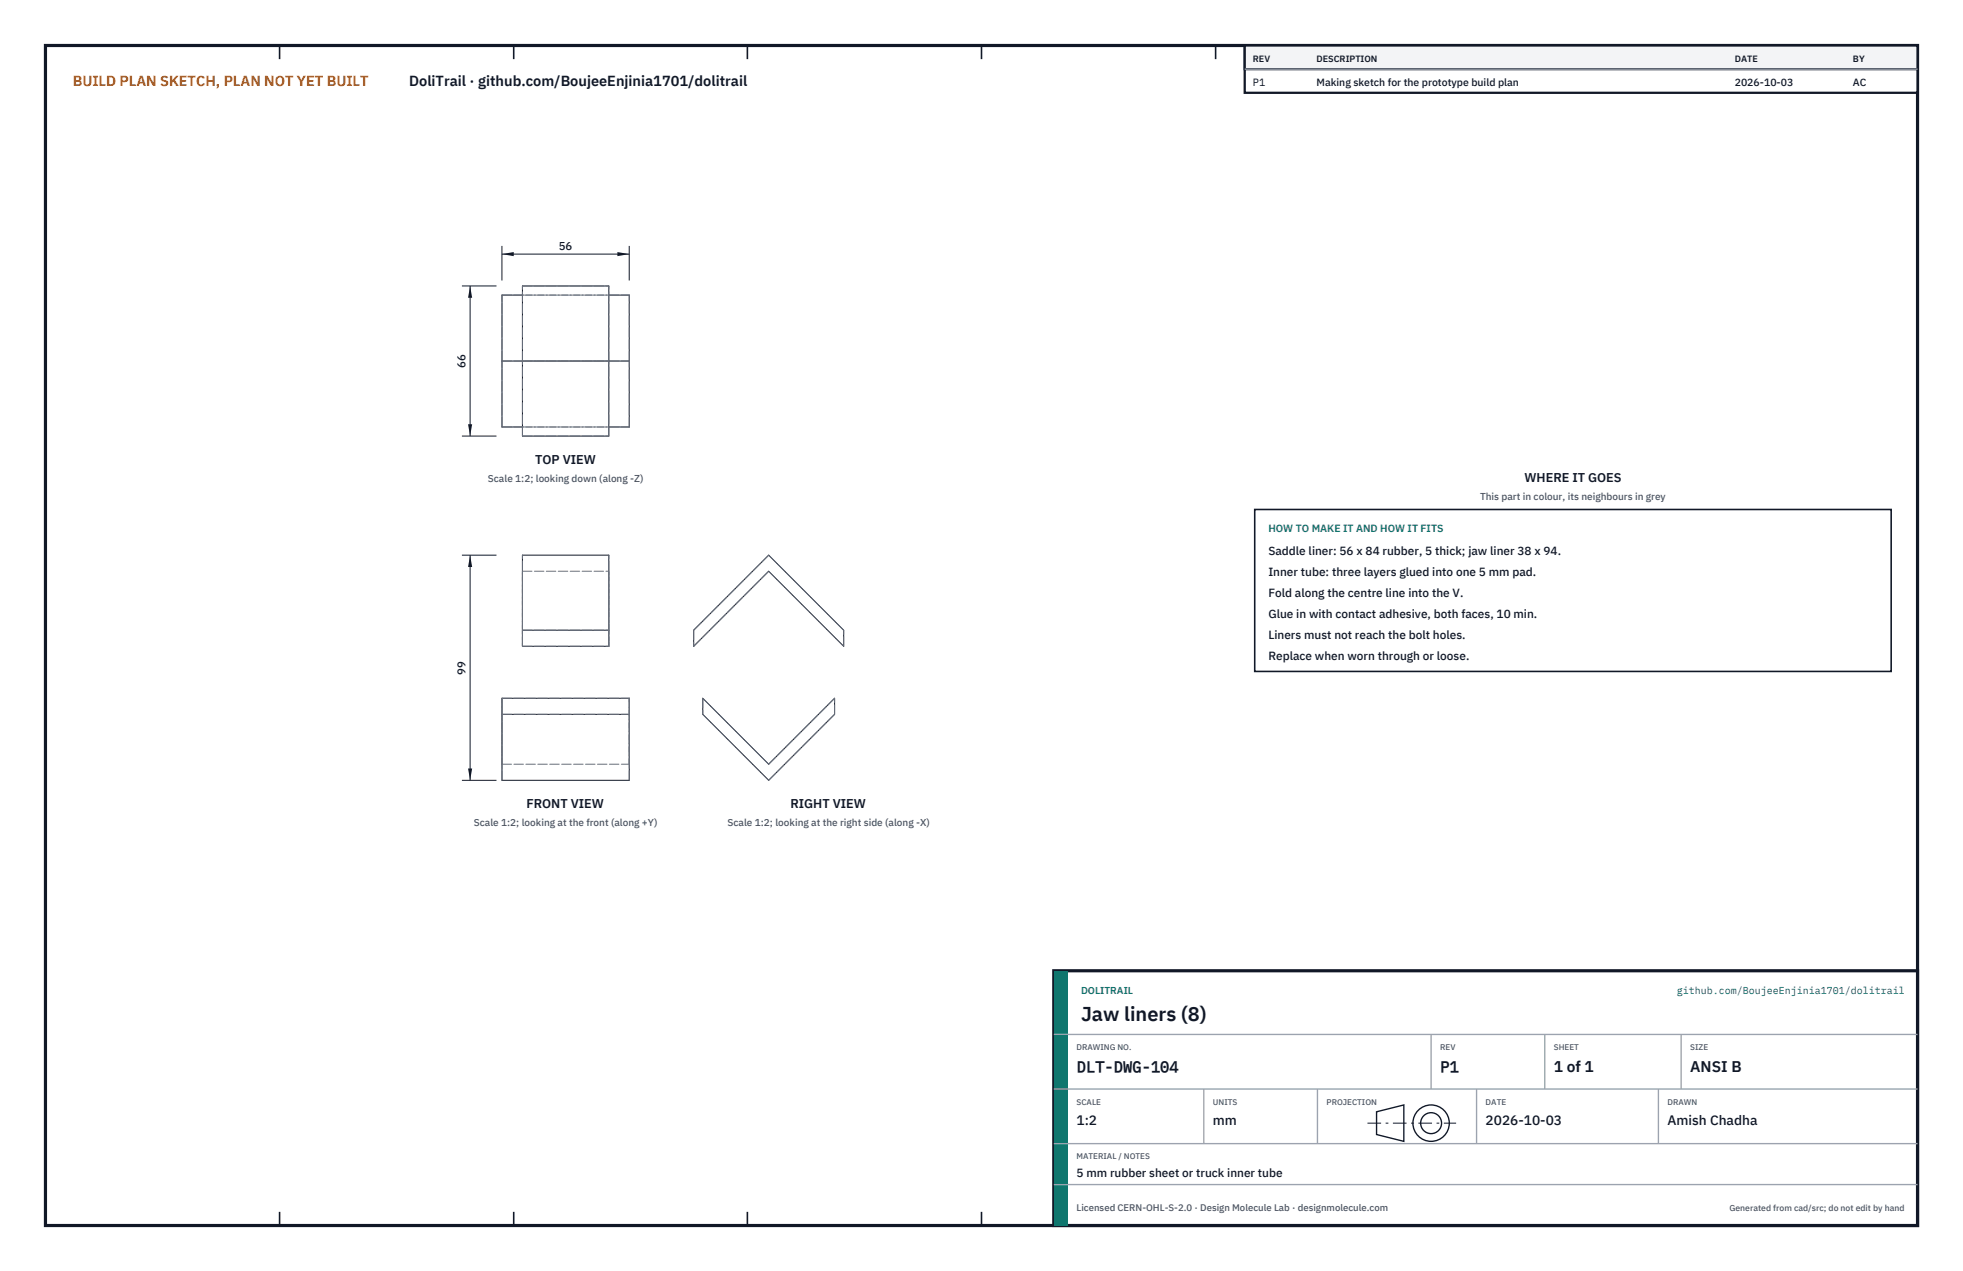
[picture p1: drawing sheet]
<svg xmlns="http://www.w3.org/2000/svg" width="432mm" height="279mm" viewBox="0 0 432 279" stroke-linecap="round" stroke-linejoin="round" font-family="sans-serif">
<defs><g id="words">
<text font-size="4.4" fill="#111827" x="237.8" y="224.4">Jaw liners (8)</text>
<g font-size="3.4" fill="#111827">
<text x="236.8" y="235.6">DLT-DWG-104</text>
<text x="316.8" y="235.6">P1</text>
<text x="341.8" y="235.6">1 of 1</text>
<text x="371.8" y="235.6">ANSI B</text>
</g>
<text font-size="3.2" fill="#b45309" x="16" y="19">BUILD PLAN SKETCH, PLAN NOT YET BUILT</text>
<text font-size="3.2" fill="#111827" x="90" y="19">DoliTrail · github.com/BoujeeEnjinia1701/dolitrail</text>
<g font-size="3" fill="#111827">
<text x="236.8" y="247.2">1:2</text>
<text x="266.8" y="247.2">mm</text>
<text x="326.8" y="247.2">2026-10-03</text>
<text x="366.8" y="247.2">Amish Chadha</text>
</g>
<g font-size="2.8" fill="#111827">
<text x="117.7" y="102">TOP VIEW</text>
<text x="335.3" y="106">WHERE IT GOES</text>
<text x="115.8" y="177.6">FRONT VIEW</text>
<text x="173.9" y="177.6">RIGHT VIEW</text>
</g>
<g font-size="2.6" fill="#111827">
<text x="279" y="122">Saddle liner: 56 x 84 rubber, 5 thick; jaw liner 38 x 94.</text>
<text x="279" y="126.6">Inner tube: three layers glued into one 5 mm pad.</text>
<text x="279" y="131.2">Fold along the centre line into the V.</text>
<text x="279" y="135.8">Glue in with contact adhesive, both faces, 10 min.</text>
<text x="279" y="140.4">Liners must not reach the bolt holes.</text>
<text x="279" y="145">Replace when worn through or loose.</text>
<text x="236.8" y="258.8">5 mm rubber sheet or truck inner tube</text>
</g>
<g font-size="2.5" fill="#111827">
<text x="122.9" y="54.9">56</text>
<text x="102.4" y="80.9" transform="rotate(-90 102.4 80.9)">66</text>
<text x="102.4" y="148.3" transform="rotate(-90 102.4 148.3)">99</text>
</g>
<g font-size="2.3" fill="#111827">
<text x="275.6" y="18.8">P1</text>
<text x="289.6" y="18.8">Making sketch for the prototype build plan</text>
<text x="381.6" y="18.8">2026-10-03</text>
<text x="407.6" y="18.8">AC</text>
</g>
<text font-size="2.3" fill="#0f766e" x="279" y="117">HOW TO MAKE IT AND HOW IT FITS</text>
<g font-size="2.2" fill="#4b5563">
<text x="107.3" y="106">Scale 1:2; looking down (along -Z)</text>
<text x="325.6" y="110">This part in colour, its neighbours in grey</text>
<text x="104.2" y="181.6">Scale 1:2; looking at the front (along +Y)</text>
<text x="160" y="181.6">Scale 1:2; looking at the right side (along -X)</text>
</g>
<g font-size="2.2" fill="#0f766e">
<text x="237.8" y="218.4">DOLITRAIL</text>
<text x="368.8" y="218.4">github.com/BoujeeEnjinia1701/dolitrail</text>
</g>
<text font-size="2.1" fill="#4b5563" x="236.8" y="266.2">Licensed CERN-OHL-S-2.0 · Design Molecule Lab · designmolecule.com</text>
<g font-size="2" fill="#111827">
<text x="275.6" y="13.6">REV</text>
<text x="289.6" y="13.6">DESCRIPTION</text>
<text x="381.6" y="13.6">DATE</text>
<text x="407.6" y="13.6">BY</text>
</g>
<text font-size="1.9" fill="#4b5563" x="380.4" y="266.2">Generated from cad/src; do not edit by hand</text>
<g font-size="1.8" fill="#4b5563">
<text x="236.8" y="230.8">DRAWING NO.</text>
<text x="316.8" y="230.8">REV</text>
<text x="341.8" y="230.8">SHEET</text>
<text x="371.8" y="230.8">SIZE</text>
<text x="236.8" y="242.8">SCALE</text>
<text x="266.8" y="242.8">UNITS</text>
<text x="291.8" y="242.8">PROJECTION</text>
<text x="326.8" y="242.8">DATE</text>
<text x="366.8" y="242.8">DRAWN</text>
<text x="236.8" y="254.8">MATERIAL / NOTES</text>
</g>
</g></defs>
<path d="M10 10h411.8v259.4h-411.8z" fill="none" stroke="#111827" stroke-width=".7" stroke-linecap="butt"/>
<g fill="none" stroke="#111827" stroke-width=".35">
<path d="M61.5 10v3M113 10v3M164.4 10v3M215.9 10v3M267.4 10v3M318.9 10v3M370.3 10v3M61.5 266.4v3M113 266.4v3M164.4 266.4v3M215.9 266.4v3M267.4 266.4v3"/>
<path d="M318.9 266.4v3M370.3 266.4v3"/>
</g>
<path d="M110.4 79.4h28M114.9 64.9h-4.5v29h4.5M114.9 62.9h19v33h-19zM133.9 64.9h4.5v29h-4.5M114.9 122h19v20.1h-19zM114.9 138.5h19M152.6 138.5l16.5-16.5 16.5 16.5v3.6l-16.5-16.5-16.5 16.5zM110.4 157h28M110.4 153.5h28v18h-28zM154.6 153.5l14.5 14.5 14.5-14.5v3.5l-14.5 14.5-14.5-14.5z" fill="none" stroke="#111727" stroke-width=".22"/>
<g fill="none" stroke="#6a7180" stroke-width=".22" stroke-dasharray="2.1 .5">
<path d="M110.4 79.4h28M110.4 64.9h28M110.4 79.4v-14.5M114.9 64.9h19M114.9 79.4h19M114.9 62.9h19M114.9 79.4v-16.5M133.9 79.4v-16.5M138.4 79.4v-14.5M110.4 93.9h28M110.4 93.9v-14.5M114.9 93.9h19"/>
<path d="M114.9 95.9h19M114.9 95.9v-16.5M133.9 95.9v-16.5M138.4 93.9v-14.5M114.9 125.6h19M114.9 125.6v16.5M114.9 138.5h19M114.9 138.5v-16.5M133.9 125.6v16.5M133.9 138.5v-16.5M152.6 138.5v3.6M169.1 125.6l16.5 16.5"/>
<path d="M169.1 122l-16.5 16.5M185.6 138.5l-16.5-16.5M110.4 157h28M110.4 153.5h28M110.4 157v-3.5M110.4 153.5v14.5M114.9 142.1v-16.5M114.9 142.1h19M114.9 142.1v-3.6M133.9 142.1v-16.5M133.9 142.1v-3.6M138.4 157v-3.5"/>
<path d="M138.4 153.5v14.5M152.6 142.1l16.5-16.5M154.6 157l14.5 14.5M154.6 153.5v3.5M183.6 157v-3.5M183.6 153.5l-14.5 14.5M185.6 142.1v-3.6M110.4 171.5v-14.5M110.4 168h28M110.4 168v-14.5M138.4 171.5v-14.5M138.4 168v-14.5"/>
<path d="M169.1 171.5l14.5-14.5M169.1 168l-14.5-14.5"/>
</g>
<path d="M110.4 54.1v7.6M110.4 55.9h28M138.4 54.1v7.6" fill="none" stroke="#111827" stroke-width=".22"/>
<path d="M110.4 55.9l2.6-.5v.9zM135.8 55.4v.9l2.6-.4z" fill="#111827"/>
<path d="M101.6 62.9h7.6M103.4 62.9v33M101.6 95.9h7.6" fill="none" stroke="#111827" stroke-width=".22"/>
<path d="M103.4 62.9l-.4 2.6h.9zM103 93.3h.9l-.5 2.6z" fill="#111827"/>
<path d="M101.6 122h7.6M103.4 122v49.5M101.6 171.5h7.6" fill="none" stroke="#111827" stroke-width=".22"/>
<path d="M103.4 122l-.4 2.6h.9zM103 168.9h.9l-.5 2.6z" fill="#111827"/>
<path d="M276 112h140v35.6h-140z" fill="#fff" stroke="#111827" stroke-width=".35"/>
<path d="M273.8 10h148v10.4h-148z" fill="#fff" stroke="#111827" stroke-width=".5"/>
<path d="M273.8 10h148v5.2h-148z" fill="#f3f4f6" stroke="#111827" stroke-width=".5"/>
<path d="M273.8 15.2h148" fill="none" stroke="#9ca3af" stroke-width=".3"/>
<path d="M231.8 213.4h190v56h-190z" fill="#fff" stroke="#111827" stroke-width=".7" stroke-linecap="butt"/>
<path d="M231.8 213.4h3v56h-3z" fill="#0f766e"/>
<path d="M231.8 227.4h190M231.8 239.4h190M264.8 239.4v12M289.8 239.4v12M314.8 227.4v12M324.8 239.4v12M339.8 227.4v12M364.8 239.4v12M369.8 227.4v12M231.8 251.4h190M231.8 260.4h190" fill="none" stroke="#9ca3af" stroke-width=".3"/>
<g fill="none" stroke="#111827" stroke-width=".3">
<path d="M302.8 244.4l6-1.5v8l-6-1.5z"/>
<circle cx="314.8" cy="246.9" r="4"/>
<circle cx="314.8" cy="246.9" r="2.3"/>
</g>
<path d="M300.8 246.9h19.5" fill="none" stroke="#111827" stroke-width=".22" stroke-dasharray="3 1 .6 1" stroke-linecap="butt"/>
<use href="#words"/>
</svg>
